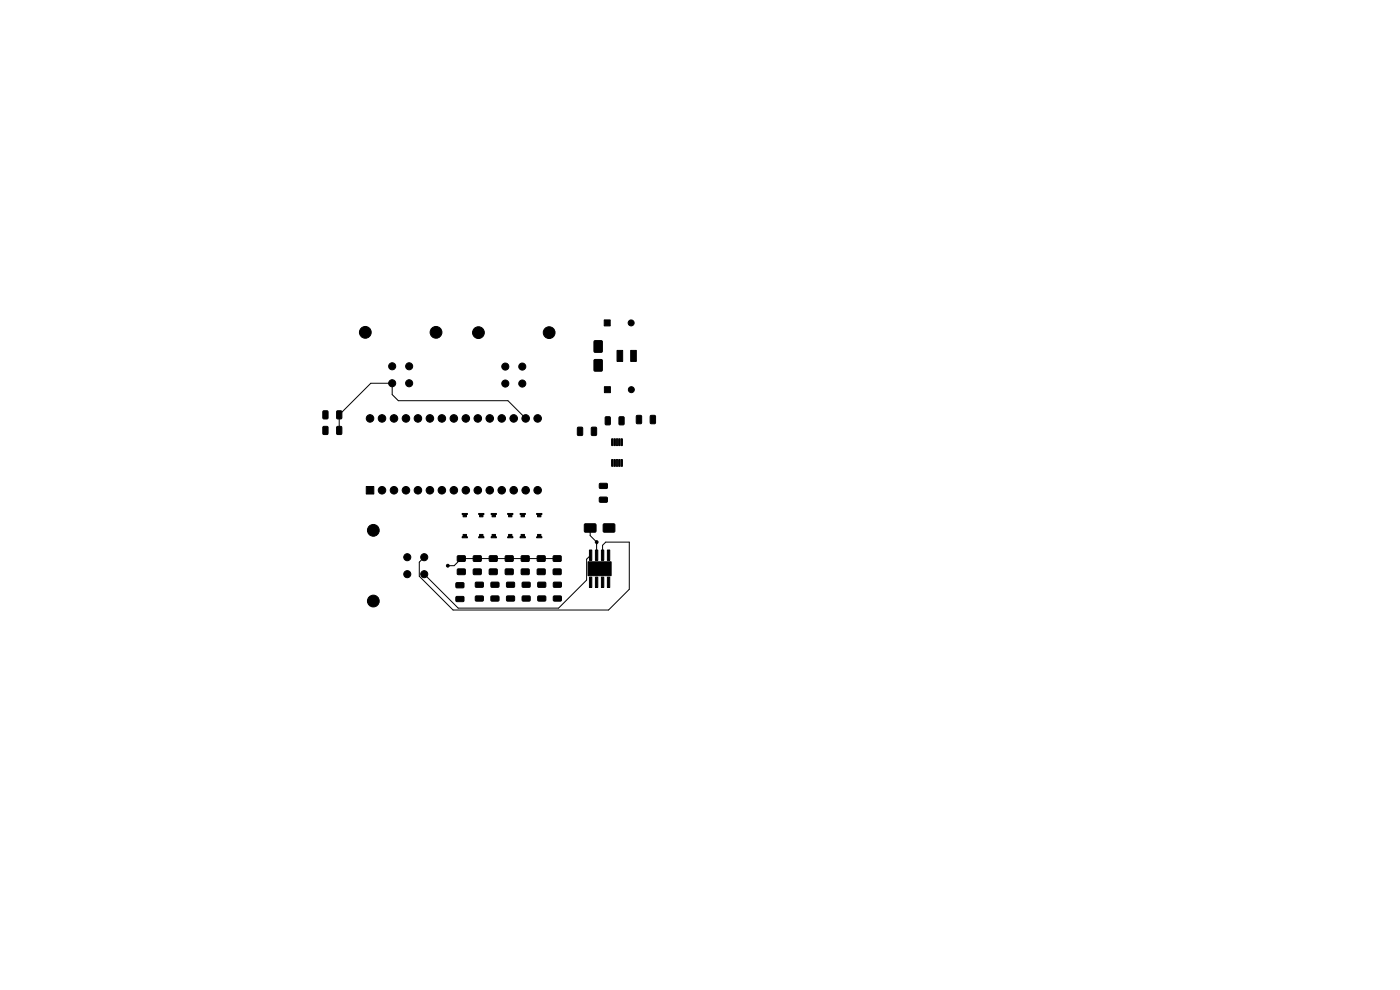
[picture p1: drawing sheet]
<svg xmlns="http://www.w3.org/2000/svg" width="297mm" height="210mm" viewBox="0 0 297 210" stroke-linecap="round" stroke-linejoin="round" font-family="sans-serif">
<g fill="#000" stroke="#000" stroke-width=".21">
<path d="M126.1 72.3h1.6v2.4h-1.6zM126.1 76.3h1.6v2.4h-1.6zM128.2 67.9h1.3v1.2h-1.3zM130.9 74.3h1.2v2.4h-1.2zM133.8 74.3h1.2v2.4h-1.2zM68.5 90.5l.9-.1 .2 .2v1.3l-.2 .3h-.7l-.2-.2zM68.5 87.2l.9-.1 .2 .2v1.3l-.2 .3h-.7l-.2-.2zM71.5 90.5l.8-.1 .2 .2v1.3l-.1 .3h-.7l-.3-.2zM71.5 87.2l.8-.1 .2 .2v1.3l-.1 .3h-.7l-.3-.2zM122.5 90.7l.9-.1 .2 .2v1.4l-.1 .2h-.8l-.2-.2zM125.5 90.7l.8-.1 .3 .2v1.4l-.2 .2h-.7l-.3-.2zM128.2 82h1.3v1.3h-1.3z"/>
<path d="M128.4 88.5l.8-.1 .3 .1v1.4l-.2 .2h-.7l-.2-.1zM129.8 97.5l.2 .1v1.3h-.3zM129.8 93.1l.2 .1v1.3h-.3zM130.3 97.5l.2 .1v1.3h-.3zM130.3 93.1l.2 .1v1.3h-.3zM130.8 97.5l.2 .1v1.3h-.3zM130.8 93.1l.2 .1v1.3h-.3zM131.3 97.5l.2 .1v1.3h-.3zM131.3 93.1l.2 .1v1.3h-.3zM131.8 97.5l.2 .1v1.3h-.3zM131.8 93.1l.2 .1v1.3h-.3zM131.4 88.5l.8-.1 .2 .1v1.4l-.1 .2h-.8l-.2-.1z"/>
<path d="M135 88.2l.9-.1 .2 .2v1.4l-.1 .2h-.8l-.2-.2zM138 88.2l.8-.1 .3 .2v1.4l-.2 .2h-.7l-.3-.2zM77.7 103.2h1.6v1.6h-1.6zM97.1 117.9h1.5l.1 .2v.9l-.2 .1h-1.4l-.1-.2zM98 108.9h1.2v.2h-.2v.5h-.8v-.5h-.2zM98.2 113.4h.8v.5h.2v.2h-1.2v-.2h.2zM100.4 117.9h1.6l.1 .2v.9l-.2 .1h-1.4l-.1-.2zM101.5 108.9h1.2v.2h-.2v.5h-.8v-.5h-.2zM101.7 113.4h.8v.5h.2v.2h-1.2v-.2h.2zM103.8 117.9h1.6l.1 .2v.9l-.2 .1h-1.4l-.1-.2zM104.2 108.9h1.1v.2h-.2v.5h-.7v-.5h-.2zM104.4 113.4h.7v.5h.2v.2h-1.1v-.2h.2z"/>
<path d="M107.2 117.9h1.6l.1 .2v.9l-.2 .1h-1.4l-.1-.2zM107.7 108.9h1.1v.2h-.2v.5h-.7v-.5h-.2zM107.9 113.4h.7v.5h.2v.2h-1.1v-.2h.2zM110.3 108.9h1.2v.2h-.2v.5h-.8v-.5h-.2zM110.5 113.4h.8v.5h.2v.2h-1.2v-.2h.2zM110.6 117.9h1.5l.2 .2v.9l-.3 .1h-1.3l-.2-.2zM113.8 108.9h1.2v.2h-.2v.5h-.8v-.5h-.2zM114 113.4h.8v.5h.2v.2h-1.2v-.2h.2zM114 117.9h1.5l.2 .2v.9l-.3 .1h-1.3l-.2-.2zM117.4 117.9h1.5l.2 .2v.9l-.3 .1h-1.3l-.2-.2zM125 116.7h.5v2.2h-.5zM124 111.2h2.4v1.6h-2.4z"/>
<path d="M126.3 116.7h.5v2.2h-.5zM127.2 105.5h1.5l.2 .2v.7l-.3 .2-1.3-.1-.2-.2zM127.2 102.6l1.5-.1 .2 .3v.7l-.3 .1h-1.3l-.2-.2zM127.6 116.7h.5v2.2h-.5zM128.9 116.7h.5v2.2h-.5zM128 111.2h2.4v1.6h-2.4zM96.8 123.7l1.5-.1 .1 .2v.8l-.2 .1h-1.4l-.1-.2zM96.8 126.6l1.5-.1 .1 .3v.7l-.2 .1h-1.4l-.1-.2zM97.1 120.7h1.5l.1 .2v.9l-.2 .1h-1.4l-.1-.2zM100.4 120.7h1.6l.1 .2v.9l-.2 .1h-1.4l-.1-.2zM100.9 123.5h1.5l.2 .2-.1 .7-.2 .2h-1.3l-.2-.2zM100.9 126.5l1.5-.1 .2 .3-.1 .7-.2 .1h-1.3l-.2-.2z"/>
<path d="M103.8 120.7h1.6l.1 .2v.9l-.2 .1h-1.4l-.1-.2zM104.2 123.5h1.5l.2 .2v.7l-.3 .2h-1.3l-.2-.2zM104.2 126.5l1.5-.1 .2 .3v.7l-.3 .1h-1.3l-.2-.2zM107.2 120.7h1.6l.1 .2v.9l-.2 .1h-1.4l-.1-.2zM107.5 123.5h1.5l.2 .2v.7l-.3 .2h-1.3l-.2-.2zM107.5 126.5l1.5-.1 .2 .3v.7l-.3 .1h-1.3l-.2-.2zM110.6 120.7h1.5l.2 .2v.9l-.3 .1h-1.3l-.2-.2zM110.8 123.5h1.5l.2 .2v.7l-.3 .2h-1.3l-.2-.2zM110.8 126.5l1.5-.1 .2 .3v.7l-.3 .1h-1.3l-.2-.2zM114 120.7h1.5l.2 .2v.9l-.3 .1h-1.3l-.2-.2zM114.1 123.5h1.6l.1 .2v.7l-.2 .2h-1.4l-.1-.2zM114.1 126.5l1.6-.1 .1 .3v.7l-.2 .1h-1.4l-.1-.2z"/>
<path d="M117.4 120.7h1.5l.2 .2v.9l-.3 .1h-1.3l-.2-.2zM117.4 123.5h1.6l.1 .2v.7l-.2 .2h-1.4l-.1-.2zM117.4 126.5l1.6-.1 .1 .3v.7l-.2 .1h-1.4l-.1-.2zM125 122.4h.5v2.2h-.5zM126.3 122.4h.5v2.2h-.5zM127.6 122.4h.5v2.2h-.5zM128.9 122.4h.5v2.2h-.5zM124.7 119.2h5v2.9h-5z"/>
<circle cx="77.5" cy="70.5" r="1.25"/>
<circle cx="83.2" cy="77.7" r=".75"/>
<circle cx="86.8" cy="77.7" r=".75"/>
<circle cx="92.5" cy="70.5" r="1.25"/>
<circle cx="101.5" cy="70.6" r="1.25"/>
<circle cx="107.2" cy="77.8" r=".75"/>
<circle cx="110.8" cy="77.8" r=".75"/>
<circle cx="116.5" cy="70.6" r="1.25"/>
<circle cx="133.9" cy="68.5" r=".63"/>
<circle cx="78.5" cy="88.8" r=".8"/>
<circle cx="81" cy="88.8" r=".8"/>
<circle cx="83.2" cy="81.3" r=".75"/>
<circle cx="83.6" cy="88.8" r=".8"/>
<circle cx="86.1" cy="88.8" r=".8"/>
<circle cx="86.8" cy="81.3" r=".75"/>
<circle cx="88.7" cy="88.8" r=".8"/>
<circle cx="91.2" cy="88.8" r=".8"/>
<circle cx="93.7" cy="88.8" r=".8"/>
<circle cx="96.3" cy="88.8" r=".8"/>
<circle cx="98.8" cy="88.8" r=".8"/>
<circle cx="101.4" cy="88.8" r=".8"/>
<circle cx="103.9" cy="88.8" r=".8"/>
<circle cx="106.4" cy="88.8" r=".8"/>
<circle cx="107.2" cy="81.4" r=".75"/>
<circle cx="109" cy="88.8" r=".8"/>
<circle cx="110.8" cy="81.4" r=".75"/>
<circle cx="111.5" cy="88.8" r=".8"/>
<circle cx="114.1" cy="88.8" r=".8"/>
<circle cx="133.9" cy="82.7" r=".63"/>
<circle cx="79.2" cy="112.5" r="1.25"/>
<circle cx="81" cy="104" r=".8"/>
<circle cx="83.6" cy="104" r=".8"/>
<circle cx="86.1" cy="104" r=".8"/>
<circle cx="86.4" cy="118.2" r=".75"/>
<circle cx="88.7" cy="104" r=".8"/>
<circle cx="90" cy="118.2" r=".75"/>
<circle cx="91.2" cy="104" r=".8"/>
<circle cx="93.7" cy="104" r=".8"/>
<circle cx="96.3" cy="104" r=".8"/>
<circle cx="98.8" cy="104" r=".8"/>
<circle cx="101.4" cy="104" r=".8"/>
<circle cx="103.9" cy="104" r=".8"/>
<circle cx="106.4" cy="104" r=".8"/>
<circle cx="109" cy="104" r=".8"/>
<circle cx="111.5" cy="104" r=".8"/>
<circle cx="114.1" cy="104" r=".8"/>
<circle cx="126.6" cy="115" r=".3"/>
<circle cx="79.2" cy="127.5" r="1.25"/>
<circle cx="86.4" cy="121.8" r=".75"/>
<circle cx="90" cy="121.8" r=".75"/>
<circle cx="95" cy="120" r=".3"/>
<circle cx="125.9" cy="120" r=".31"/>
<circle cx="125.9" cy="121.3" r=".31"/>
<circle cx="127.2" cy="121.3" r=".31"/>
<circle cx="127.2" cy="120" r=".31"/>
<circle cx="128.5" cy="120" r=".32"/>
<circle cx="128.5" cy="121.3" r=".32"/>
</g>
<path d="M111.5 88.8l-3.7-3.8h-23.3l-1.3-1.3v-2.4h-4.5l-6.7 6.7v3.3M118.2 118.5h-20.3l-1.6 1.5h-1.3M125.2 112v1.6l1.4 1.4M125.3 117.8l-.9 .8v4.5l-5.9 5.9h-21.3l-7.2-7.2M126.6 115v2.8M126.6 115h.1M127.8 117.8v-2.1l.7-.7h5v10l-4.4 4.4h-33l-7.2-7.2v-2.9l1.1-1.1" fill="none" stroke="#000" stroke-width=".21"/>
</svg>
